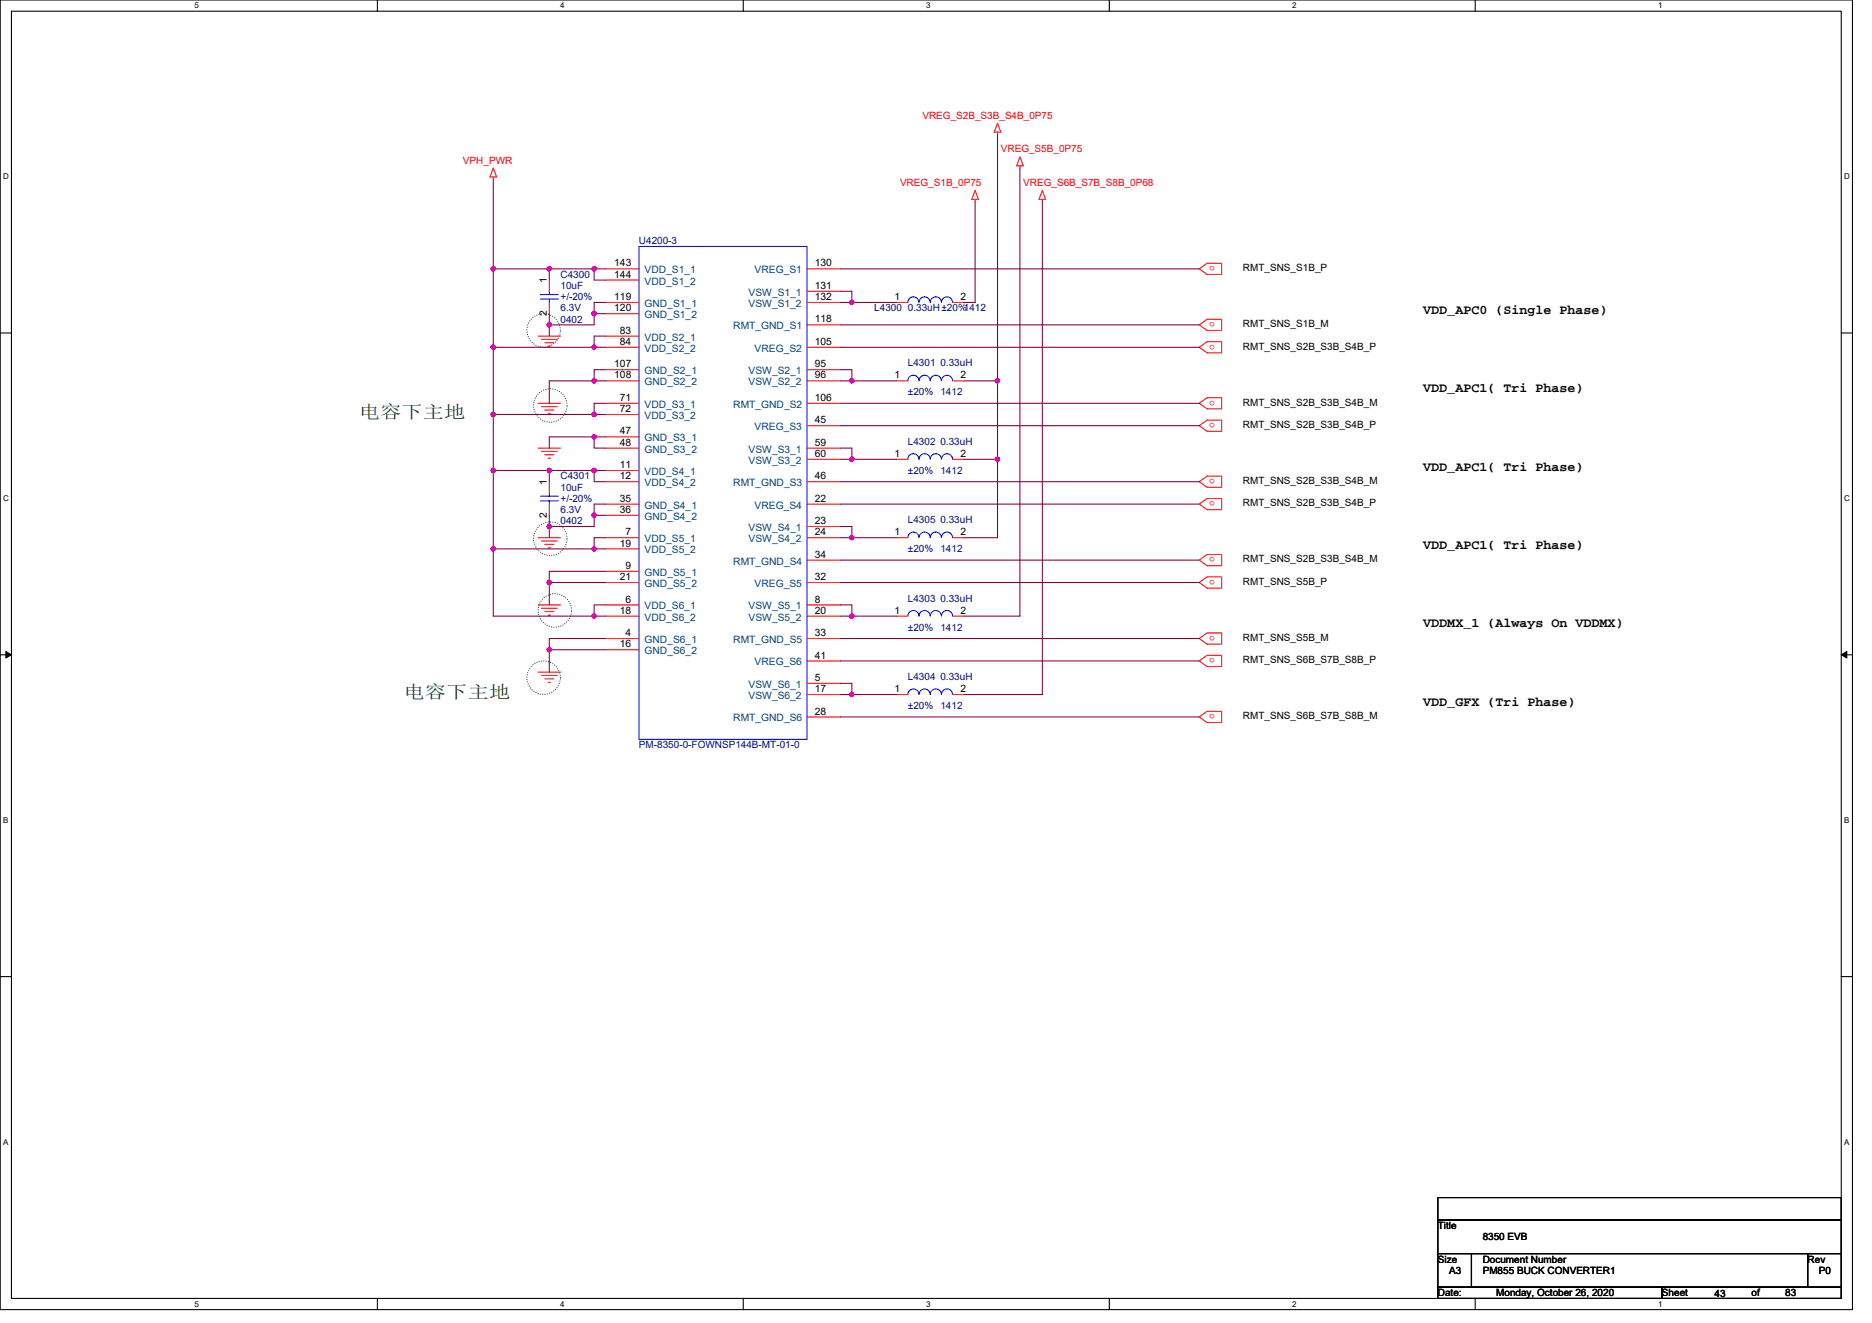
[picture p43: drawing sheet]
<svg xmlns="http://www.w3.org/2000/svg" width="297mm" height="210mm" viewBox="0 0 297 210" stroke-linecap="round" stroke-linejoin="round" font-family="sans-serif">
<defs><g id="words">
<g font-size="2.8" fill="#008000">
<text x="56.9" y="66.3">电容下主地</text>
<text x="64" y="110.7">电容下主地</text>
</g>
<g font-size="2.1">
<text x="225.8" y="49.8">VDD_APC0 (Single Phase)</text>
<text x="225.8" y="62.2">VDD_APC1( Tri Phase)</text>
<text x="225.8" y="74.7">VDD_APC1( Tri Phase)</text>
<text x="225.8" y="87.1">VDD_APC1( Tri Phase)</text>
<text x="225.8" y="99.6">VDDMX_1 (Always On VDDMX)</text>
<text x="225.8" y="112">VDD_GFX (Tri Phase)</text>
</g>
<g font-size="1.6" fill="#f00">
<text x="146.4" y="18.8">VREG_S2B_S3B_S4B_0P75</text>
<text x="73.5" y="26">VPH_PWR</text>
<text x="142.8" y="29.5">VREG_S1B_0P75</text>
<text x="158.8" y="24.2">VREG_S5B_0P75</text>
<text x="162.4" y="29.5">VREG_S6B_S7B_S8B_0P68</text>
<text x="192.8" y="42.2" transform="rotate(180 192.8 42.2)">o</text>
<text x="192.8" y="51.1" transform="rotate(180 192.8 51.1)">o</text>
<text x="192.8" y="54.7" transform="rotate(180 192.8 54.7)">o</text>
<text x="192.8" y="63.6" transform="rotate(180 192.8 63.6)">o</text>
<text x="192.8" y="67.1" transform="rotate(180 192.8 67.1)">o</text>
<text x="192.8" y="76" transform="rotate(180 192.8 76)">o</text>
<text x="192.8" y="79.6" transform="rotate(180 192.8 79.6)">o</text>
<text x="192.8" y="88.5" transform="rotate(180 192.8 88.5)">o</text>
<text x="192.8" y="92" transform="rotate(180 192.8 92)">o</text>
<text x="192.8" y="100.9" transform="rotate(180 192.8 100.9)">o</text>
<text x="192.8" y="104.5" transform="rotate(180 192.8 104.5)">o</text>
<text x="192.8" y="113.4" transform="rotate(180 192.8 113.4)">o</text>
</g>
<g font-size="1.6" fill="#000080">
<text x="101.4" y="38.8">U4200-3</text>
<text x="88.9" y="44.1">C4300</text>
<text x="88.9" y="45.9">10uF</text>
<text x="88.9" y="47.6">+/-20%</text>
<text x="88.9" y="51.2">0402</text>
<text x="88.9" y="49.4">6.3V</text>
<text x="138.7" y="49.4">L4300 0.33uH±20%1412</text>
<text x="144.1" y="58.1">L4301 0.33uH</text>
<text x="144.1" y="62.8">±20%</text>
<text x="149.2" y="62.8">1412</text>
<text x="144.1" y="70.6">L4302 0.33uH</text>
<text x="88.9" y="76.1">C4301</text>
<text x="88.9" y="77.9">10uF</text>
<text x="144.1" y="75.2">±20%</text>
<text x="149.2" y="75.2">1412</text>
<text x="88.9" y="83.2">0402</text>
<text x="88.9" y="81.4">6.3V</text>
<text x="88.9" y="79.7">+/-20%</text>
<text x="144.1" y="83">L4305 0.33uH</text>
<text x="144.1" y="87.7">±20%</text>
<text x="149.2" y="87.7">1412</text>
<text x="144.1" y="95.5">L4303 0.33uH</text>
<text x="144.1" y="100.1">±20%</text>
<text x="149.2" y="100.1">1412</text>
<text x="144.1" y="107.9">L4304 0.33uH</text>
<text x="144.1" y="112.5">±20%</text>
<text x="149.2" y="112.5">1412</text>
<text x="101.4" y="118.8">PM-8350-0-FOWNSP144B-MT-01-0</text>
</g>
<g font-size="1.6">
<text x="86.8" y="45" transform="rotate(-90 86.8 45)">1</text>
<text x="97.5" y="42.3">143</text>
<text x="97.5" y="44.1">144</text>
<text x="97.5" y="47.6">119</text>
<text x="129.3" y="42.3">130</text>
<text x="129.3" y="45.8">131</text>
<text x="129.3" y="47.6">132</text>
<text x="141.9" y="47.6">1</text>
<text x="152.4" y="47.6">2</text>
<text x="197.2" y="43">RMT_SNS_S1B_P</text>
<text x="86.8" y="50.2" transform="rotate(-90 86.8 50.2)">2</text>
<text x="97.5" y="49.4">120</text>
<text x="98.4" y="53">83</text>
<text x="129.3" y="51.2">118</text>
<text x="197.2" y="51.9">RMT_SNS_S1B_M</text>
<text x="97.5" y="58.3">107</text>
<text x="98.4" y="54.7">84</text>
<text x="129.3" y="54.7">105</text>
<text x="129.3" y="58.3">95</text>
<text x="197.2" y="55.5">RMT_SNS_S2B_S3B_S4B_P</text>
<text x="97.5" y="60.1">108</text>
<text x="98.4" y="63.6">71</text>
<text x="98.4" y="65.4">72</text>
<text x="129.3" y="63.6">106</text>
<text x="129.3" y="60.1">96</text>
<text x="141.9" y="60.1">1</text>
<text x="152.4" y="60.1">2</text>
<text x="197.2" y="64.4">RMT_SNS_S2B_S3B_S4B_M</text>
<text x="98.4" y="69">47</text>
<text x="98.4" y="70.7">48</text>
<text x="129.3" y="67.2">45</text>
<text x="129.3" y="70.7">59</text>
<text x="197.2" y="67.9">RMT_SNS_S2B_S3B_S4B_P</text>
<text x="86.8" y="77" transform="rotate(-90 86.8 77)">1</text>
<text x="98.4" y="74.3">11</text>
<text x="98.4" y="76.1">12</text>
<text x="129.3" y="76.1">46</text>
<text x="129.3" y="72.5">60</text>
<text x="141.9" y="72.5">1</text>
<text x="152.4" y="72.5">2</text>
<text x="197.2" y="76.8">RMT_SNS_S2B_S3B_S4B_M</text>
<text x="86.8" y="82.2" transform="rotate(-90 86.8 82.2)">2</text>
<text x="98.4" y="79.6">35</text>
<text x="98.4" y="81.4">36</text>
<text x="129.3" y="79.6">22</text>
<text x="129.3" y="83.2">23</text>
<text x="197.2" y="80.4">RMT_SNS_S2B_S3B_S4B_P</text>
<text x="98.4" y="86.7">19</text>
<text x="99.2" y="85">7</text>
<text x="129.3" y="88.5">34</text>
<text x="129.3" y="85">24</text>
<text x="141.9" y="85">1</text>
<text x="152.4" y="85">2</text>
<text x="197.2" y="89.3">RMT_SNS_S2B_S3B_S4B_M</text>
<text x="98.4" y="92.1">21</text>
<text x="99.2" y="90.3">9</text>
<text x="99.2" y="95.6">6</text>
<text x="129.3" y="92.1">32</text>
<text x="129.3" y="95.6">8</text>
<text x="197.2" y="92.8">RMT_SNS_S5B_P</text>
<text x="98.4" y="97.4">18</text>
<text x="99.2" y="101">4</text>
<text x="129.3" y="101">33</text>
<text x="129.3" y="97.4">20</text>
<text x="141.9" y="97.4">1</text>
<text x="152.4" y="97.4">2</text>
<text x="197.2" y="101.7">RMT_SNS_S5B_M</text>
<text x="98.4" y="102.7">16</text>
<text x="129.3" y="104.5">41</text>
<text x="197.2" y="105.3">RMT_SNS_S6B_S7B_S8B_P</text>
<text x="129.3" y="113.4">28</text>
<text x="129.3" y="108.1">5</text>
<text x="129.3" y="109.9">17</text>
<text x="141.9" y="109.9">1</text>
<text x="152.4" y="109.9">2</text>
<text x="197.2" y="114.2">RMT_SNS_S6B_S7B_S8B_M</text>
<text x="228.2" y="195.1">Title</text>
<text x="235.3" y="196.8">8350 EVB</text>
<text x="228.2" y="200.4">Size</text>
<text x="229.9" y="202.2">A3</text>
<text x="235.3" y="200.4">Document Number</text>
<text x="235.3" y="202.2">PM855 BUCK CONVERTER1</text>
<text x="286.8" y="200.4">Rev</text>
<text x="288.6" y="202.2">P0</text>
<text x="228.2" y="205.7">Date:</text>
<text x="237.4" y="205.7">Monday, October 26, 2020</text>
<text x="263.7" y="205.7">Sheet</text>
<text x="272.1" y="205.9">43</text>
<text x="277.9" y="205.7">of</text>
<text x="283.3" y="205.7">83</text>
</g>
<g font-size="1.6" fill="#004080">
<text x="102.3" y="43.4">VDD_S1_1</text>
<text x="102.3" y="45.2">VDD_S1_2</text>
<text x="118.8" y="46.9">VSW_S1_1</text>
<text x="119.7" y="43.4">VREG_S1</text>
<text x="102.3" y="48.7">GND_S1_1</text>
<text x="102.3" y="50.5">GND_S1_2</text>
<text x="116.3" y="52.3">RMT_GND_S1</text>
<text x="118.8" y="48.7">VSW_S1_2</text>
<text x="102.3" y="54.1">VDD_S2_1</text>
<text x="102.3" y="55.8">VDD_S2_2</text>
<text x="102.3" y="59.4">GND_S2_1</text>
<text x="118.8" y="59.4">VSW_S2_1</text>
<text x="119.7" y="55.8">VREG_S2</text>
<text x="102.3" y="61.2">GND_S2_2</text>
<text x="102.3" y="64.7">VDD_S3_1</text>
<text x="116.3" y="64.7">RMT_GND_S2</text>
<text x="118.8" y="61.2">VSW_S2_2</text>
<text x="102.3" y="66.5">VDD_S3_2</text>
<text x="102.3" y="70.1">GND_S3_1</text>
<text x="102.3" y="71.8">GND_S3_2</text>
<text x="118.8" y="71.8">VSW_S3_1</text>
<text x="119.7" y="68.3">VREG_S3</text>
<text x="102.3" y="75.4">VDD_S4_1</text>
<text x="102.3" y="77.2">VDD_S4_2</text>
<text x="116.3" y="77.2">RMT_GND_S3</text>
<text x="118.8" y="73.6">VSW_S3_2</text>
<text x="102.3" y="80.7">GND_S4_1</text>
<text x="102.3" y="82.5">GND_S4_2</text>
<text x="119.7" y="80.7">VREG_S4</text>
<text x="102.3" y="86.1">VDD_S5_1</text>
<text x="102.3" y="87.8">VDD_S5_2</text>
<text x="116.3" y="89.6">RMT_GND_S4</text>
<text x="118.8" y="84.3">VSW_S4_1</text>
<text x="118.8" y="86.1">VSW_S4_2</text>
<text x="102.3" y="91.4">GND_S5_1</text>
<text x="102.3" y="93.2">GND_S5_2</text>
<text x="119.7" y="93.2">VREG_S5</text>
<text x="102.3" y="96.7">VDD_S6_1</text>
<text x="102.3" y="98.5">VDD_S6_2</text>
<text x="118.8" y="96.7">VSW_S5_1</text>
<text x="118.8" y="98.5">VSW_S5_2</text>
<text x="102.3" y="102.1">GND_S6_1</text>
<text x="102.3" y="103.8">GND_S6_2</text>
<text x="116.3" y="102.1">RMT_GND_S5</text>
<text x="119.7" y="105.6">VREG_S6</text>
<text x="118.8" y="109.2">VSW_S6_1</text>
<text x="118.8" y="111">VSW_S6_2</text>
<text x="116.3" y="114.5">RMT_GND_S6</text>
</g>
<g font-size="1.3">
<text x="30.8" y="1.3">5</text>
<text x="88.9" y="1.3">4</text>
<text x="147" y="1.3">3</text>
<text x="205" y="1.3">2</text>
<text x="263.1" y="1.3">1</text>
<text x=".5" y="28.4">D</text>
<text x="292.6" y="28.4">D</text>
<text x=".5" y="79.5">C</text>
<text x="292.6" y="79.5">C</text>
<text x=".5" y="130.6">B</text>
<text x="292.6" y="130.6">B</text>
<text x=".5" y="181.7">A</text>
<text x="292.6" y="181.7">A</text>
<text x="30.8" y="207.4">5</text>
<text x="88.9" y="207.4">4</text>
<text x="147" y="207.4">3</text>
<text x="205" y="207.4">2</text>
<text x="263.1" y="207.4">1</text>
</g>
</g></defs>
<path d="M0 0h293.9v207.9h-293.9zM1.8 1.8h290.4v204.3h-290.4z" fill="none" stroke="#000" stroke-width=".17"/>
<g fill="#fff">
<path d="M30.8 .2h.7v1.4h-.7z"/>
<path d="M30.8 206.3h.7v1.4h-.7z"/>
</g>
<path d="M59.9 0v1.8M59.9 206.1v1.8" fill="none" stroke="#000" stroke-width=".17"/>
<g fill="#fff">
<path d="M88.9 .2h.7v1.4h-.7z"/>
<path d="M88.9 206.3h.7v1.4h-.7z"/>
</g>
<path d="M117.9 0v1.8M117.9 206.1v1.8" fill="none" stroke="#000" stroke-width=".17"/>
<g fill="#fff">
<path d="M147 .2h.7v1.4h-.7z"/>
<path d="M147 206.3h.7v1.4h-.7z"/>
</g>
<path d="M176 0v1.8M176 206.1v1.8" fill="none" stroke="#000" stroke-width=".17"/>
<g fill="#fff">
<path d="M205 .2h.7v1.4h-.7z"/>
<path d="M205 206.3h.7v1.4h-.7z"/>
</g>
<path d="M234.1 0v1.8M234.1 206.1v1.8" fill="none" stroke="#000" stroke-width=".17"/>
<g fill="#fff">
<path d="M263.1 .2h.7v1.4h-.7z"/>
<path d="M263.1 206.3h.7v1.4h-.7z"/>
<path d="M.5 27.3h.9v1.4h-.9z"/>
<path d="M292.6 27.3h.9v1.4h-.9z"/>
<path d="M.5 78.4h.9v1.4h-.9z"/>
<path d="M292.6 78.4h.9v1.4h-.9z"/>
</g>
<path d="M0 52.9h1.8M292.2 52.9h1.7" fill="none" stroke="#000" stroke-width=".17"/>
<g fill="#fff">
<path d="M.5 129.5h.8v1.4h-.8z"/>
<path d="M292.6 129.5h.9v1.4h-.9z"/>
</g>
<path d="M0 103.9h1.8M292.2 103.9h1.7" fill="none" stroke="#000" stroke-width=".17"/>
<path d="M.9 103.4l.9 .5-.9 .5zM292.2 103.9l.8-.5v1z" fill="#000" stroke="#000" stroke-width=".16"/>
<g fill="#fff">
<path d="M.5 180.5h.8v1.4h-.8z"/>
<path d="M292.6 180.5h.9v1.4h-.9z"/>
</g>
<path d="M0 155h1.8M292.2 155h1.7M228.2 190.1h64v3.5h-64zM228.2 193.6h64v5.4h-64zM228.2 199h5.3v5.3h-5.3zM233.5 199h53.3v5.3h-53.3zM286.8 199h5.4v5.3h-5.4zM228.2 204.3h35.5v1.8h-35.5zM263.7 204.3h28.5v1.8h-28.5z" fill="none" stroke="#000" stroke-width=".17"/>
<g fill="none" stroke="#008000" stroke-width=".17" stroke-dasharray="0 .3">
<circle cx="86.3" cy="52.4" r="2.66"/>
<circle cx="87.3" cy="64.4" r="2.66"/>
<circle cx="87.3" cy="85.5" r="2.66"/>
<circle cx="88" cy="96.9" r="2.66"/>
<circle cx="86.3" cy="107.6" r="2.66"/>
</g>
<g fill="none" stroke="#f00" stroke-width=".17">
<path d="M158.3 19.6l.5 1.4h-1zM78.3 26.7l.5 1.4h-1.1zM78.3 28.1v.3M154.7 30.2l.6 1.4h-1.1zM154.7 31.6v.4M158.3 21v.3M161.8 24.9l.6 1.4h-1.1zM161.8 26.3v.4M165.4 30.2l.5 1.4h-1zM165.4 31.6v.4M85.4 53.3h3.5M85.9 53.9h2.5"/>
<path d="M86.4 54.4h1.5M87 54.9h.3M87.2 44.4v1.8M87.2 48v1.8M96.1 42.7h5.3M96.1 44.4h5.3M96.1 48h5.3M96.1 49.8h5.3M96.1 53.3h5.3M96.1 55.1h5.3M96.1 58.7h5.3M128.1 42.7h5.3"/>
<path d="M128.1 46.2h5.3M128.1 48h5.3M128.1 51.6h5.3M128.1 55.1h5.3M128.1 58.7h5.3M142.3 48h1.8M151.2 48h1.7M190.3 42.7l1.2-.9h2.3v1.8h-2.3zM190.3 55.1l1.2-.9h2.3v1.8h-2.3zM190.3 51.6l1.2-.9h2.3v1.8h-2.3zM85.4 64h3.5M85.4 71.1h3.5"/>
<path d="M85.9 64.5h2.5M85.9 71.6h2.5M86.4 65.1h1.5M86.4 72.2h1.5M87 65.6h.3M87 72.7h.3M87.2 76.5v1.7M96.1 60.5h5.3M96.1 64h5.3M96.1 65.8h5.3M96.1 69.3h5.3M96.1 71.1h5.3"/>
<path d="M96.1 74.7h5.3M96.1 76.5h5.3M128.1 60.5h5.3M128.1 64h5.3M128.1 67.6h5.3M128.1 71.1h5.3M128.1 72.9h5.3M128.1 76.5h5.3M142.3 72.9h1.8M142.3 60.5h1.8M151.2 72.9h1.7M151.2 60.5h1.7"/>
<path d="M190.3 64l1.2-.9h2.3v1.8h-2.3zM190.3 67.6l1.2-.9h2.3v1.8h-2.3zM190.3 76.5l1.2-.9h2.3v1.7h-2.3zM85.4 85.3h3.5M85.4 96h3.5M85.9 85.9h2.5M85.9 96.5h2.5M86.4 86.4h1.5M86.4 97.1h1.5M87 87h.3M87 97.6h.3M87.2 80v1.8"/>
<path d="M96.1 80h5.3M96.1 81.8h5.3M96.1 85.3h5.3M96.1 87.1h5.3M96.1 90.7h5.3M96.1 92.5h5.3M96.1 96h5.3M96.1 97.8h5.3M128.1 80h5.3M128.1 83.6h5.3M128.1 85.3h5.3M128.1 88.9h5.3"/>
<path d="M128.1 92.5h5.3M128.1 96h5.3M128.1 97.8h5.3M142.3 97.8h1.8M142.3 85.3h1.8M151.2 97.8h1.7M151.2 85.3h1.7M190.3 80l1.2-.9h2.3v1.8h-2.3zM190.3 88.9l1.2-.9h2.3v1.8h-2.3zM190.3 92.5l1.2-.9h2.3v1.7h-2.3zM85.4 106.7h3.5M85.9 107.2h2.5"/>
<path d="M86.4 107.7h1.5M87 108.3h.3M96.1 101.3h5.3M96.1 103.1h5.3M128.1 101.3h5.3M128.1 104.9h5.3M128.1 108.5h5.3M128.1 110.2h5.3M128.1 113.8h5.3M142.3 110.2h1.8M151.2 110.2h1.7M190.3 101.3l1.2-.8h2.3v1.7h-2.3z"/>
<path d="M190.3 104.9l1.2-.9h2.3v1.8h-2.3zM190.3 113.8l1.2-.9h2.3v1.8h-2.3z"/>
</g>
<g fill="none" stroke="#00f" stroke-width=".17">
<path d="M101.4 39.1h26.7v78.2h-26.7zM85.7 46.8h2.9M85.7 47.5h2.9M87.2 46.2v.6M87.2 47.5v.5M144.1 48a.88 .88 0 0 1 .8-.9 .88 .88 0 0 1 .9 .9 .89 .89 0 0 1 .9-.9 .89 .89 0 0 1 .9 .9 .89 .89 0 0 1 .9-.9 .89 .89 0 0 1 .9 .9M149.4 48a.88 .88 0 0 1 .9-.9 .88 .88 0 0 1 .8 .9M85.7 78.8h2.9M85.7 79.5h2.9M87.2 78.2v.6M87.2 79.5v.5M144.1 72.9a.88 .88 0 0 1 .8-.9 .88 .88 0 0 1 .9 .9 .89 .89 0 0 1 .9-.9 .89 .89 0 0 1 .9 .9 .89 .89 0 0 1 .9-.9 .89 .89 0 0 1 .9 .9"/>
<path d="M144.1 60.4a.88 .88 0 0 1 .8-.8 .88 .88 0 0 1 .9 .8 .89 .89 0 0 1 .9-.8 .89 .89 0 0 1 .9 .8 .89 .89 0 0 1 .9-.8 .89 .89 0 0 1 .9 .8M149.4 72.9a.88 .88 0 0 1 .9-.9 .88 .88 0 0 1 .8 .9M149.4 60.4a.88 .88 0 0 1 .9-.8 .88 .88 0 0 1 .8 .8M144.1 97.8a.88 .88 0 0 1 .8-.9 .88 .88 0 0 1 .9 .9 .89 .89 0 0 1 .9-.9 .89 .89 0 0 1 .9 .9 .89 .89 0 0 1 .9-.9 .89 .89 0 0 1 .9 .9M144.1 85.3a.88 .88 0 0 1 .8-.8 .88 .88 0 0 1 .9 .8 .89 .89 0 0 1 .9-.8 .89 .89 0 0 1 .9 .8 .89 .89 0 0 1 .9-.8 .89 .89 0 0 1 .9 .8M149.4 97.8a.88 .88 0 0 1 .9-.9 .88 .88 0 0 1 .8 .9M149.4 85.3a.88 .88 0 0 1 .9-.8 .88 .88 0 0 1 .8 .8M144.1 110.2a.88 .88 0 0 1 .8-.9 .88 .88 0 0 1 .9 .9 .89 .89 0 0 1 .9-.9 .89 .89 0 0 1 .9 .9 .89 .89 0 0 1 .9-.9 .89 .89 0 0 1 .9 .9M149.4 110.2a.88 .88 0 0 1 .9-.9 .88 .88 0 0 1 .8 .9"/>
</g>
<g fill="none" stroke="#800040" stroke-width=".17">
<path d="M78.3 28.4v14.3M154.7 32v16h-1.8M158.3 21.3v39.2M161.8 26.7v71.1h-8.9M165.4 32v78.2h-12.5M78.3 55.1h16M78.3 42.7h8.9M78.3 42.7v12.4M78.3 55.1v10.7M87.2 42.7h7.1M87.2 42.7v1.7M87.2 49.8v1.8"/>
<path d="M87.2 51.6v1.7M94.3 42.7v1.7h1.8M94.3 49.8v1.8h-7.1M94.3 42.7h1.8M94.3 49.8h1.8M94.3 55.1h1.8M96.1 48h-1.8v1.8M96.1 53.3h-1.8v1.8M96.1 58.7h-1.8v1.8M133.4 42.7h56.9M133.4 55.1h56.9M133.4 51.6h56.9"/>
<path d="M133.4 48h1.8M133.4 46.2h1.8v1.8M133.4 58.7h1.8v1.8M135.2 48h7.1M78.3 65.8h16M78.3 74.7h8.9M78.3 74.7v12.4M78.3 65.8v8.9M87.2 74.7h7.1M87.2 74.7v1.8M94.3 60.5h-7.1v3.5M94.3 69.3h-7.1v1.8"/>
<path d="M94.3 74.7v1.8h1.8M94.3 74.7h1.8M94.3 60.5h1.8M94.3 65.8h1.8M94.3 69.3v1.8h1.8M94.3 69.3h1.8M96.1 64h-1.8v1.8M133.4 64h56.9M133.4 67.6h56.9M133.4 76.5h56.9M133.4 60.5h1.8M133.4 72.9h1.8"/>
<path d="M133.4 71.1h1.8v1.8M135.2 60.5h7.1M135.2 72.9h7.1M152.9 60.5h5.4M152.9 72.9h5.4M158.3 72.9v12.4h-5.4M158.3 60.5v12.4M78.3 87.1h16M78.3 87.1v10.7h16M87.2 92.5h8.9M87.2 81.8v1.8M87.2 83.6v1.7"/>
<path d="M87.2 92.5v3.5M94.3 81.8v1.8h-7.1M94.3 81.8h1.8M94.3 87.1h1.8M94.3 97.8h1.8M96.1 80h-1.8v1.8M96.1 85.3h-1.8v1.8M96.1 90.7h-8.9v1.8M96.1 96h-1.8v1.8M133.4 80h56.9M133.4 88.9h56.9M133.4 92.5h56.9"/>
<path d="M133.4 83.6h1.8v1.7M133.4 85.3h1.8M133.4 96h1.8v1.8M133.4 97.8h1.8M135.2 85.3h7.1M135.2 97.8h7.1M87.2 103.1h8.9M87.2 103.1v3.6M96.1 101.3h-8.9v1.8M133.4 101.3h56.9M133.4 104.9h56.9M133.4 113.8h56.9"/>
<path d="M133.4 108.5h1.8v1.7M133.4 110.2h1.8M135.2 110.2h7.1"/>
</g>
<g fill="#f0f" stroke="#f0f" stroke-width=".17">
<circle cx="78.3" cy="55.1" r=".35"/>
<circle cx="78.3" cy="42.7" r=".35"/>
<circle cx="94.3" cy="42.7" r=".35"/>
<circle cx="87.1" cy="42.7" r=".35"/>
<circle cx="78.3" cy="87.1" r=".35"/>
<circle cx="78.3" cy="74.7" r=".35"/>
<circle cx="94.3" cy="74.7" r=".35"/>
<circle cx="87.1" cy="74.7" r=".35"/>
<circle cx="87.1" cy="83.6" r=".35"/>
<circle cx="94.3" cy="81.8" r=".35"/>
<circle cx="94.3" cy="87.1" r=".35"/>
<circle cx="87.1" cy="92.4" r=".35"/>
<circle cx="87.1" cy="103.1" r=".35"/>
<circle cx="94.3" cy="97.8" r=".35"/>
<circle cx="94.3" cy="49.8" r=".35"/>
<circle cx="87.1" cy="51.5" r=".35"/>
<circle cx="94.3" cy="55.1" r=".35"/>
<circle cx="94.3" cy="60.4" r=".35"/>
<circle cx="94.3" cy="65.8" r=".35"/>
<circle cx="78.3" cy="65.8" r=".35"/>
<circle cx="94.3" cy="69.3" r=".35"/>
<circle cx="135.2" cy="48" r=".35"/>
<circle cx="135.2" cy="60.4" r=".35"/>
<circle cx="135.2" cy="72.9" r=".35"/>
<circle cx="135.2" cy="85.3" r=".35"/>
<circle cx="135.2" cy="97.8" r=".35"/>
<circle cx="135.2" cy="110.2" r=".35"/>
<circle cx="158.3" cy="60.4" r=".35"/>
<circle cx="158.3" cy="72.9" r=".35"/>
</g>
<use href="#words"/>
</svg>
